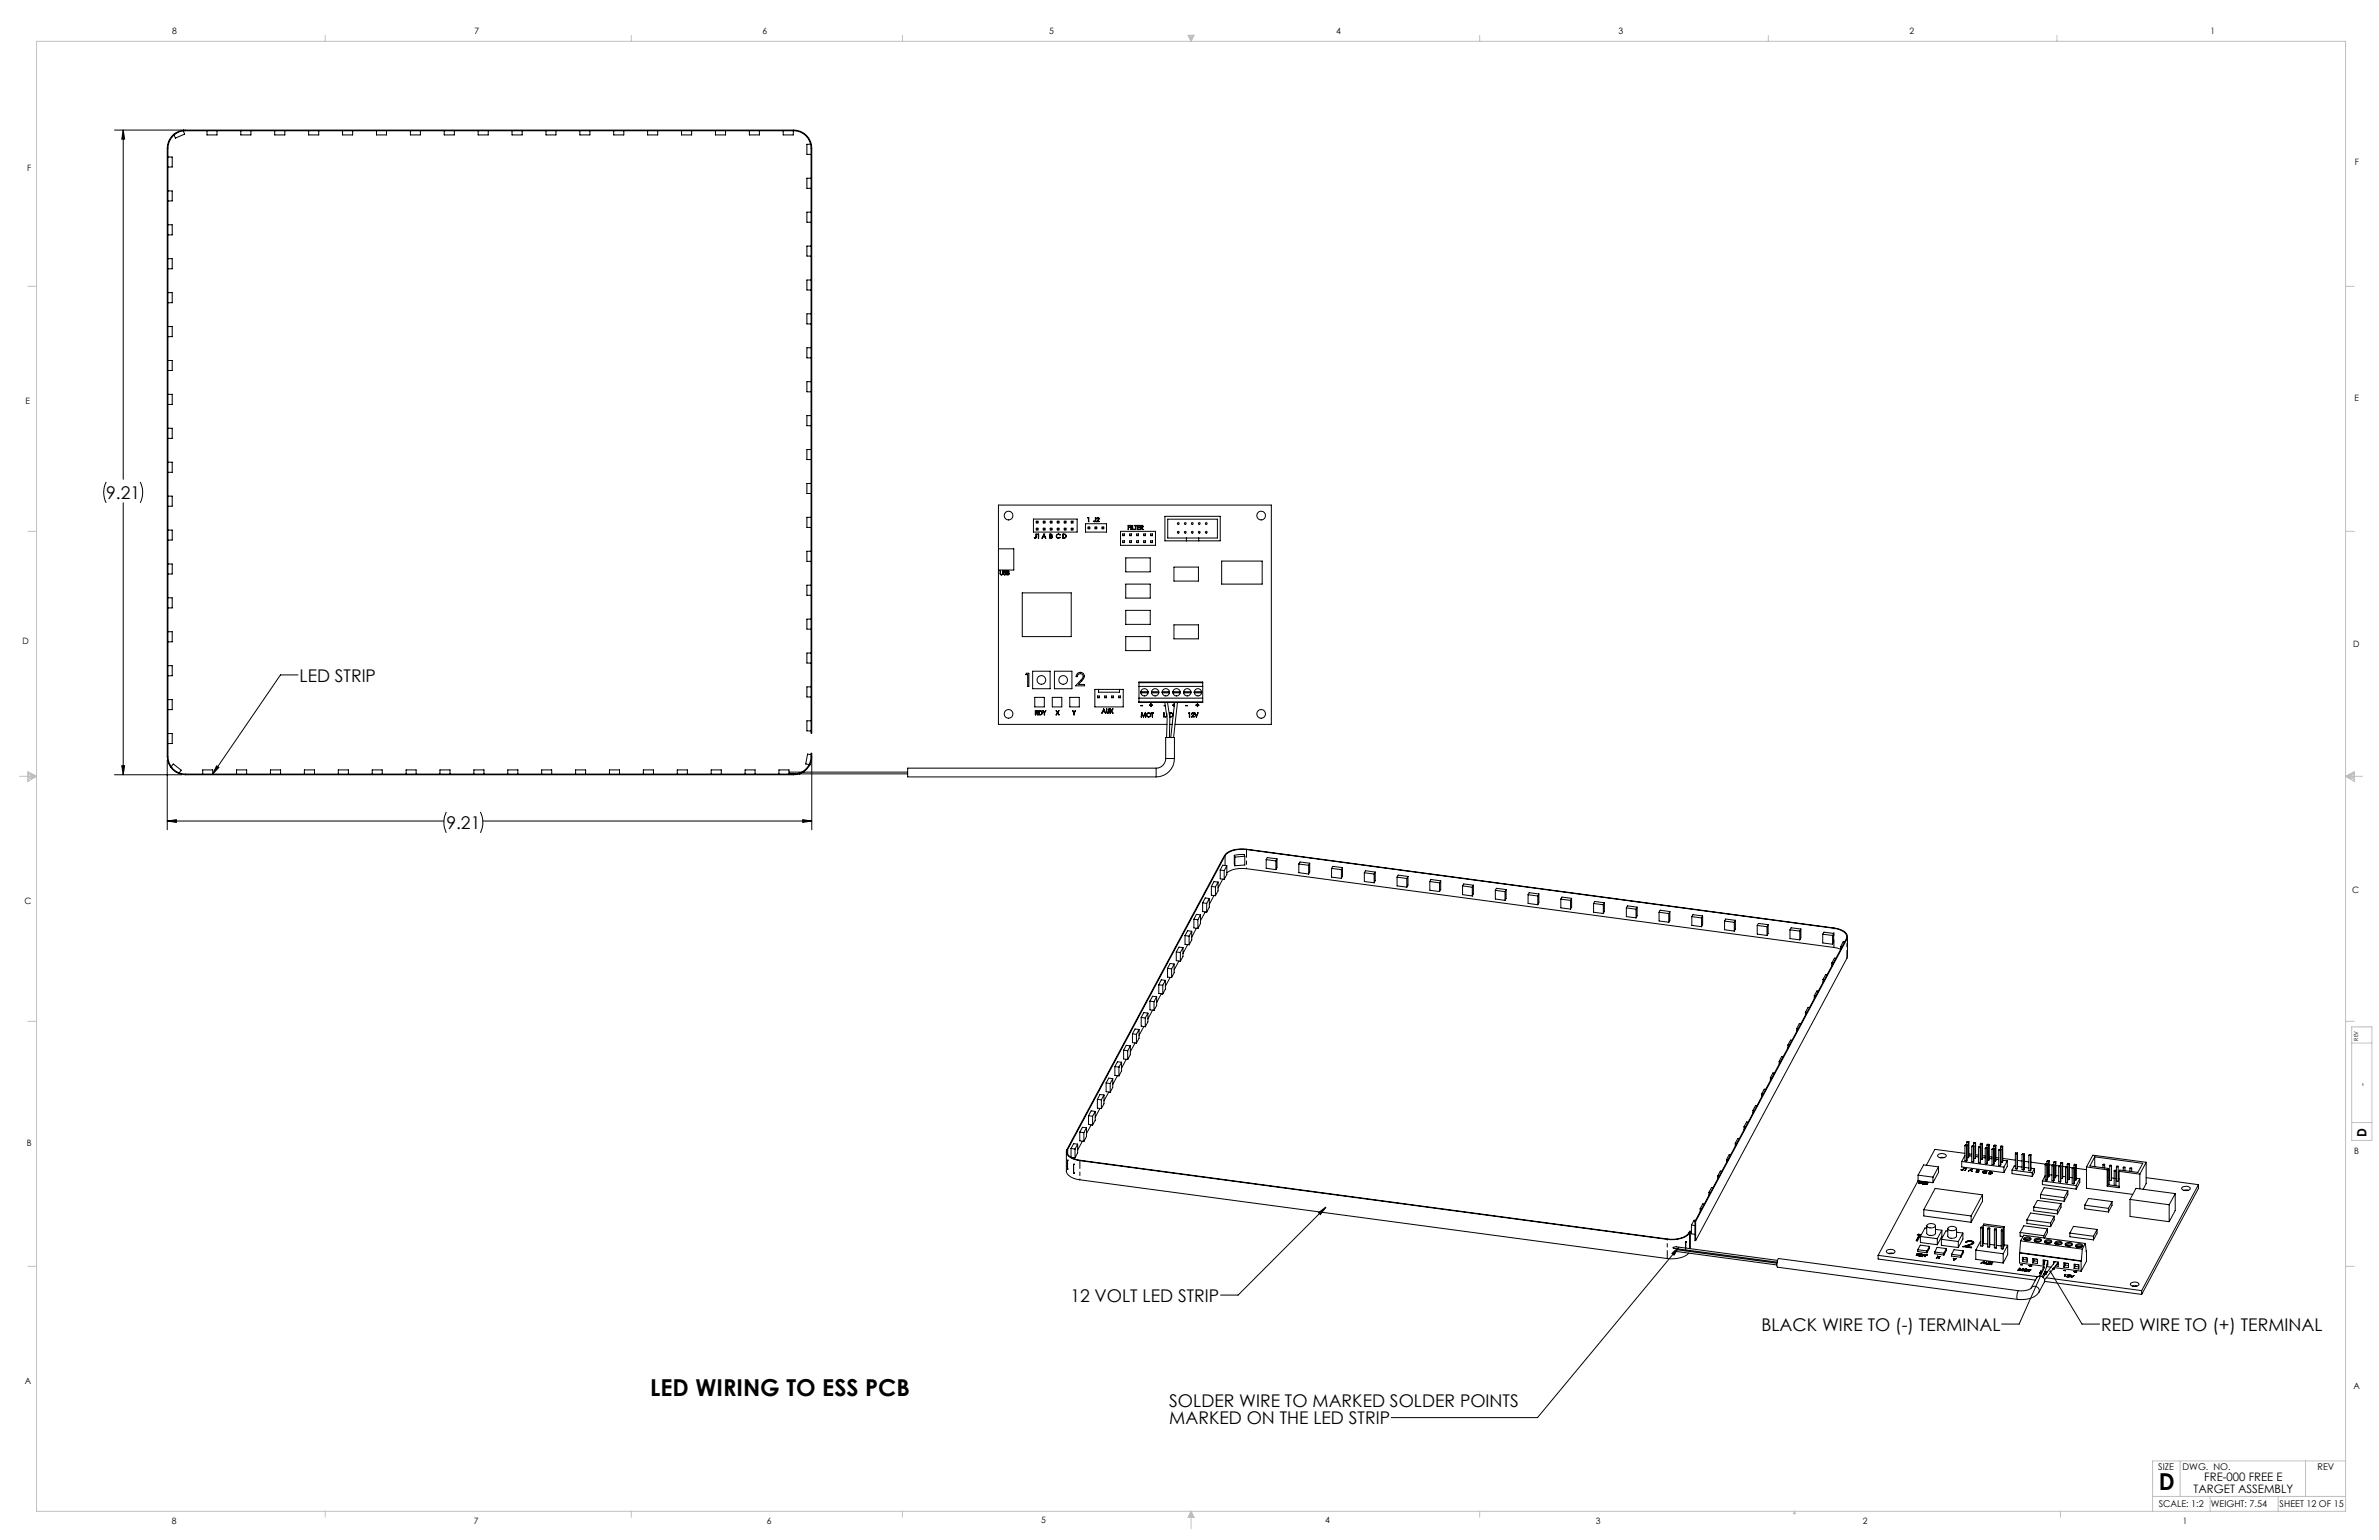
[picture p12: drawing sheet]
<svg xmlns="http://www.w3.org/2000/svg" width="864mm" height="559mm" viewBox="0 0 864 559" stroke-linecap="round" stroke-linejoin="round" font-family="sans-serif">
<defs><g id="words">
<g font-size="8.5">
<text x="236.1" y="506.5">LED WIRING TO ESS PCB</text>
<text x="783.7" y="540.7">D</text>
</g>
<g font-size="6.4">
<text x="38.6" y="181.1">9.21</text>
<text x="162" y="300.8">9.21</text>
<text x="388.5" y="472.4">12 VOLT LED STRIP</text>
<text x="639.4" y="483">BLACK WIRE TO (-) TERMINAL</text>
<text x="762.7" y="483">RED WIRE TO (+) TERMINAL</text>
<text x="424.5" y="510.7">SOLDER WIRE TO MARKED SOLDER POINTS</text>
<text x="424.5" y="516.9">MARKED ON THE LED STRIP</text>
</g>
<text font-size="6.3" x="108.8" y="247.3">LED STRIP</text>
<text font-size="4.7" x="859" y="412.4" transform="rotate(-90 859 412.4)">D</text>
<g font-size="4.2">
<text x="800.2" y="537.5">FRE-000 FREE E</text>
<text x="796.3" y="541.7">TARGET ASSEMBLY</text>
</g>
<g font-size="3.4">
<text x="858.7" y="394" transform="rotate(-90 858.7 394)">-</text>
<text x="783.5" y="533.3">SIZE</text>
<text x="792.3" y="533.3">DWG. NO.</text>
<text x="841.3" y="533.4">REV</text>
<text x="783.6" y="546.8">SCALE: 1:2</text>
<text x="802.5" y="546.9">WEIGHT: 7.54</text>
<text x="827.5" y="546.9">SHEET 12 OF 15</text>
</g>
<g font-size="3.2">
<text x="62.5" y="12.4">8</text>
<text x="172.3" y="12.3">7</text>
<text x="276.8" y="12.4">6</text>
<text x="380.9" y="12.4">5</text>
<text x="485" y="12.3">4</text>
<text x="587.5" y="12.4">3</text>
<text x="693.2" y="12.4">2</text>
<text x="802.4" y="12.4">1</text>
<text x="854.9" y="59.8">F</text>
<text x="9.9" y="62">F</text>
<text x="9.3" y="146.5">E</text>
<text x="854.7" y="145.5">E</text>
<text x="8.2" y="233.6">D</text>
<text x="854.3" y="234.9">D</text>
<text x="8.9" y="328.1">C</text>
<text x="853.9" y="324.1">C</text>
<text x="9.7" y="415.8">B</text>
<text x="854.6" y="418.6">B</text>
<text x="9" y="502">A</text>
<text x="854.3" y="503.9">A</text>
<text x="62.3" y="552.9">8</text>
<text x="172" y="552.9">7</text>
<text x="278.3" y="552.9">6</text>
<text x="377.9" y="552.8">5</text>
<text x="481" y="552.8">4</text>
<text x="579.3" y="552.8">3</text>
<text x="676.2" y="552.9">2</text>
<text x="792.4" y="552.8">1</text>
</g>
<text font-size="2" x="856" y="377.7" transform="rotate(-90 856 377.7)">REV</text>
</g></defs>
<g fill="none" stroke="#000" stroke-width=".36">
<path d="M41.6 47.2h24.4M44.7 47.2l.5 3.3h-1zM44.7 47.2v126.7M61 57h1.5v3.6h-1.5M63.1 48.8h.1M66.4 47.2h.1M66.5 47.5l.5 1.1-3.3 1.5-.5-1.1M75.1 47.4v1.6h3.7v-1.6M87.4 47.4v1.6h3.7v-1.6M99.7 47.4v1.6h3.7v-1.6M112 47.4v1.6h3.7v-1.6M124.4 47.4v1.6h3.6v-1.6"/>
<path d="M136.7 47.4v1.6h3.6v-1.6M149 47.4v1.6h3.6v-1.6M161.3 47.4v1.6h3.6v-1.6M173.6 47.4v1.6h3.6v-1.6M185.9 47.4v1.6h3.6v-1.6M198.2 47.4v1.6h3.6v-1.6M210.5 47.4v1.6h3.6v-1.6M222.8 47.4v1.6h3.6v-1.6M235.1 47.4v1.6h3.7v-1.6M247.4 47.4v1.6h3.7v-1.6M259.7 47.4v1.6h3.7v-1.6M272 47.4v1.6h3.7v-1.6"/>
<path d="M284.3 47.4v1.6h3.7v-1.6M294.3 52.4h-1.4v3.6h1.5M61 69.3h1.5v3.6h-1.5M294.4 64.7h-1.5v3.6h1.5M294.4 77h-1.5v3.6h1.5M61 81.6h1.5v3.6h-1.5M61 93.9h1.5v3.6h-1.5M294.4 89.3h-1.5v3.6h1.5M61 106.2h1.5v3.7h-1.5M61 118.5h1.5v3.7h-1.5M294.4 101.6h-1.5v3.6h1.5M294.4 113.9h-1.5v3.6h1.5"/>
<path d="M61 130.8h1.5v3.6h-1.5M294.4 126.2h-1.5v3.7h1.5M294.4 138.5h-1.5v3.7h1.5M61 143.1h1.5v3.7h-1.5M61 155.4h1.5v3.7h-1.5M294.4 150.8h-1.5v3.7h1.5M38.6 174.9a8.3 8.3 0 0 0 0 7.6M50.9 174.9a8.6 8.6 0 0 1 0 7.6M61 167.7h1.5v3.7h-1.5M294.4 163.1h-1.5v3.7h1.5M294.4 175.4h-1.5v3.7h1.5M44.7 182.5v98.6"/>
<path d="M61 180h1.5v3.7h-1.5M61 192.3h1.5v3.7h-1.5M294.4 187.7h-1.5v3.7h1.5M362.4 199.1h5.6v7.7h-5.6M375.1 188.3h15.9v4.8h-15.9zM376.1 193.8l.1 1-.4 .5-.3-.1 .5-.1zM376.2 191.7h.6v.6h-.6zM376.2 189.1h.6v.7h-.6zM376.8 193.8h.2v1.5zM378.7 191.7h.6v.6h-.6zM378.7 189.1h.6v.7h-.6zM379 193.8h.1"/>
<path d="M379 193.8l.7 1.5-.4-.5h-.7l-.4 .5zM379 194.1l.2 .6h-.5zM381.1 193.8l.8 .2-.2 .5a.42 .42 0 0 1 .3 .5 .42 .42 0 0 1-.5 .3h-.4zM381.2 194.6l.6 .1v.3l-.6 .2zM381.2 193.9l.5 .1v.3l-.5 .1zM381.2 191.7h.7v.6h-.7zM381.2 189.1h.7v.7h-.7zM383.7 193.9l.5-.2 .7 .4a.76 .76 0 0 0-1.1-.1 .76 .76 0 0 0 0 1.1 .76 .76 0 0 0 1.1-.1 .82 .82 0 0 1-1.2 .1 .82 .82 0 0 1 0-1.2zM383.8 191.7h.6v.6h-.6zM383.8 189.1h.6v.7h-.6zM385.8 193.8a.82 .82 0 0 1 1.2 .4 .82 .82 0 0 1-.7 1.1h-.5zM385.9 193.9a.68 .68 0 0 1 1 .6 .68 .68 0 0 1-1 .7z"/>
<path d="M386.3 191.7h.7v.6h-.7zM386.3 189.1h.7v.7h-.7zM388.9 191.7h.6v.6h-.6zM388.9 189.1h.6v.7h-.6zM394.1 190h7.6v3.1h-7.6zM395 187.8h.3v1.5zM395 191.2h.6v.7h-.6zM397.5 191.2h.6v.7h-.6zM397.6 187.8l.1 1.4-.5 .1-.1-.2h.5zM398.3 187.9a.5 .5 0 0 1 .7 .1 .5 .5 0 0 1-.3 .7l-.4 .5 .7 .1h-1l.6-.6a.41 .41 0 0 0 .1-.7 .41 .41 0 0 0-.6 .2zM400.1 191.2h.6v.7h-.6zM406.8 192.8h12.7v5.1h-12.7z"/>
<path d="M407.6 193.7h.6v.7h-.6zM407.6 196.3h.6v.6h-.6zM409.5 190.6h.7l-.6 .2v.5h.6l-.6 .1v.8zM410.1 193.7h.6v.7h-.6zM410.1 196.3h.6v.6h-.6zM410.5 190.6l.2 1.6zM411.1 190.6l.1 1.4 .6 .2h-.7zM411.9 190.6h.8l-.4 .2v1.4l-.1-1.4zM412.6 193.7h.7v.7h-.7zM412.6 196.3h.7v.6h-.7zM412.9 190.6h.9l-.8 .2v.5h.8l-.8 .1v.6l.8 .2h-.9zM414 190.6a.57 .57 0 0 1 .7 0 .57 .57 0 0 1 .2 .7l-.5 .2 .6 .7-.7-.7-.3 .7z"/>
<path d="M414.2 190.8h.5l.1 .4-.6 .1zM415.2 193.7h.6v.7h-.6zM415.2 196.3h.6v.6h-.6zM417.7 193.7h.7v.7h-.7zM417.7 196.3h.7v.6h-.7zM422.9 187.4h20v8.9h-20zM423.9 188.4h18v6.8h-18zM430.7 195.2v1.1M435.2 195.2v1.1M61 204.6h1.5v3.7h-1.5M61 216.9h1.5v3.7h-1.5M294.4 200h-1.5v3.7h1.5"/>
<path d="M294.4 212.3h-1.5v3.7h1.5M363 207.1l.3 1.2a.36 .36 0 0 0 .4 .1 .36 .36 0 0 0 .2-.4v-.9l.1 .9a.51 .51 0 0 1-.5 .7 .51 .51 0 0 1-.5-.7zM364.4 207.2a.33 .33 0 0 1 .4-.2 .33 .33 0 0 1 .2 .4l-.3-.2-.2 .3a.66 .66 0 0 1 .6 .5 .66 .66 0 0 1-.2 .6l-.6-.3h.7zM365.5 207.1l.6 .1v.6a.42 .42 0 0 1 .3 .5 .42 .42 0 0 1-.5 .3h-.4zM365.6 207.9a.34 .34 0 0 1 .5 0 .34 .34 0 0 1 0 .5l-.5 .1zM365.6 207.2l.4 .1v.3l-.4 .1zM371.1 215.1h17.8v15.9h-17.8zM408.7 211.9h8.8v5.1h-8.8zM408.7 202.4h8.8v5.1h-8.8zM426.2 205.8h8.8v5.1h-8.8zM443.5 203.6h14.7v8.3h-14.7zM61 229.2h1.5v3.7h-1.5"/>
<path d="M294.4 224.6h-1.5v3.7h1.5M294.4 237h-1.5v3.6h1.5M408.7 231h8.8v5.1h-8.8zM408.7 221.5h8.8v5.1h-8.8zM426.2 226.7h8.8v5.1h-8.8zM61 241.5h1.5v3.7h-1.5M61 253.9h1.5v3.6h-1.5M108.2 244.9h-6.4l-24.6 36M294.4 249.2h-1.5v3.7h1.5M372.6 244.3h.9v4.8h-.4v-4.3h-.8zM374.9 243.6h6.3v6.3h-6.3zM375.6 253h3.5v3.5h-3.5z"/>
<path d="M375.8 257.9a.55 .55 0 0 1 .8 0 .55 .55 0 0 1 0 .8h-.4l.6 .7-.7-.7-.3 .7zM376 258.1h.5l.1 .3-.6 .2zM377.1 257.9a.85 .85 0 0 1 1.3 .7 .85 .85 0 0 1-1.3 .8zM377.3 258.1a.68 .68 0 0 1 .9 .6 .68 .68 0 0 1-.9 .6zM378.6 257.9l.5 .7 .6-.7-.5 .8v.7zM382 253h3.4v3.5h-3.4zM382.8 243.6h6.3v6.3h-6.3zM383.4 257.9l.5 .6 .6-.6-.5 .7 .5 .8-.6-.6-.6 .6 .5-.8zM388.3 253h3.5v3.5h-3.5zM389.3 257.9l.6 .7 .6-.7-.5 .8v.7zM391.2 244.3a1.47 1.47 0 0 1 2 .1 1.47 1.47 0 0 1 0 2l-1.7 2h2.2v.4h-3.2l2.5-2.7a1.07 1.07 0 0 0-.6-1.6 1.07 1.07 0 0 0-1.3 1h-.5zM397.4 250.2h10.3v6.3h-10.3z"/>
<path d="M398.4 252.6h.7v.6h-.7zM398.8 250.2v1h7.6v-1M400.6 257.2l.8 1.6-.4-.5h-.7l-.4 .5zM400.6 257.2h.1M400.7 257.5l.2 .6h-.5zM401 252.6h.6v.6h-.6zM401.7 257.2l.1 1.3a.38 .38 0 0 0 .5 .1 .38 .38 0 0 0 .2-.4v-1l.1 1a.49 .49 0 0 1-.5 .6 .49 .49 0 0 1-.4-.6zM402.9 257.2l.6 .6 .5-.6-.5 .8 .6 .8-.6-.7-.6 .7 .5-.8zM403.5 252.6h.7v.6h-.7zM406.1 252.6h.7v.6h-.7zM413.5 249.1h23.1M413.5 247.5h23.1v7.4h-23.1z"/>
<path d="M413.5 253.3h23.1M413.5 254.7h23.1M413.5 247.7h23.1M414.1 251h2.7v.4h-2.7zM414.2 256l.6 .1zM414.4 258.7h.1M414.4 258.7l-.2 1.5 .3-1.1 .6 1.1M414.4 258.7l.7 1.2 .6-1.2M415.7 258.7h.1M415.7 258.7l.2 1.5-.3-1.1-.5 1.1M417.3 255.8h.4l.2-.4v.4l.4 .1h-.4l-.2 .5v-.5zM417.9 258.7h.8l-.3 .1v1.4l-.1-1.4z"/>
<path d="M418 251h2.7v.4h-2.7zM421.9 251h2.6v.4h-2.6zM422.5 258.7l.1 1.3 .6 .2h-.7zM422.8 254.9l.9 5.9-.2 6.8M423 256l-.4 .1h.4M423.6 258.8v.5M423.6 259.4v.6M423.8 254.9l.9 5.7-.2 7M424.6 258.7a.85 .85 0 0 1 1.2 .7 .85 .85 0 0 1-1.2 .8zM424.7 258.8a.67 .67 0 0 1 1 .6 .67 .67 0 0 1-1 .6zM425.8 251h2.6v.4h-2.6zM426.3 255.8v-.4l-.1 .4h-.5l.5 .1v.5"/>
<path d="M426.3 255.9v.5M426.4 254.9l-1.4 12.7M427.4 254.9l-1.4 12.7M429.6 251h2.7v.4h-2.7zM430.5 256l.6 .1zM431.6 258.7h.3v1.5zM432.7 258.7a.5 .5 0 0 1 .7 .2 .5 .5 0 0 1-.3 .7l-.3 .4 .7 .2h-1.1l.6-.7a.42 .42 0 0 0 .2-.7 .42 .42 0 0 0-.7 .3zM433.5 251h2.7v.4h-2.7zM433.6 258.7l.7 1.2 .6-1.2-.6 1.5zM434.2 255.8h.4l.2-.4v.4l.4 .1h-.4l-.2 .5v-.5zM44.2 277.8h1l-.5 3.3zM60.7 275.8v25.3"/>
<path d="M61 266.2h1.5v3.6h-1.5M62 278.4h.1M62.1 278.2l.8-1 2.9 2.3-.8 1M78.6 277.9l.9 .5-2.3 2.5zM294 277.5h.1M294.4 273.9l-1.2-.3-.7 3.6 1.2 .2M294.4 261.5h-1.5v3.7h1.5M294.7 274.5a6.6 6.6 0 0 1-6.6 6.6h-220.8a6.6 6.6 0 0 1-6.6-6.6v-220.7a6.6 6.6 0 0 1 6.6-6.6h220.8a6.6 6.6 0 0 1 6.6 6.6v212.2h-.3v-212.2a6.3 6.3 0 0 0-6.3-6.4h-220.8a6.3 6.3 0 0 0-6.3 6.4v220.7a6.3 6.3 0 0 0 6.3 6.4h220.8a6.5 6.5 0 0 0 6.3-7.6h.3v27.8M329.5 278.7h90.2a3.5 3.5 0 0 0 3.5-3.5v-7.6h3.1v7.6a6.6 6.6 0 0 1-6.6 6.7h-90.2zM415.1 260.2h.1M423.6 262.9h-61.2v-79.6h99.1v79.6h-35M424.6 262.9h.9"/>
<path d="M41.6 281.1h24.4M60.7 297.9l3.3-.5v1zM60.7 297.9h100.4M64.8 280.7h.1M73.6 280.9v-1.5h3.6v1.5M85.9 280.9v-1.5h3.6v1.5M98.2 280.9v-1.5h3.6v1.5M110.5 280.9v-1.5h3.7v1.5M122.8 280.9v-1.5h3.7v1.5M135.1 280.9v-1.5h3.6v1.5M147.4 280.9v-1.5h3.7v1.5M159.7 280.9v-1.5h3.7v1.5"/>
<path d="M162 294.6a8.6 8.6 0 0 0 0 7.6M172 280.9v-1.5h3.7v1.5M174.4 294.6a8.6 8.6 0 0 1 0 7.6M175.3 297.9h119.4M184.3 280.9v-1.5h3.7v1.5M196.6 280.9v-1.5h3.7v1.5M209 280.9v-1.5h3.6v1.5M221.2 280.9v-1.5h3.7v1.5M233.5 280.9v-1.5h3.7v1.5M245.9 280.9v-1.5h3.6v1.5M258.2 280.9v-1.5h3.6v1.5M270.5 280.9v-1.5h3.6v1.5"/>
<path d="M282.8 280.9v-1.5h3.6v1.5M286.4 280.8h2.6M286.4 280.2h4.6M290.1 280.8h.1M290.1 280.8h39.4M291.4 297.4l3.3 .5-3.3 .5zM291.5 280.2h.1M291.5 280.2h38M442.9 315.7v3.2l1.5 .2M442.9 315.7l1.5 .2M443.9 319l-1.7 3.2M444.4 315.9v3.2"/>
<path d="M445.3 316.7l.5-.3a10.4 10.4 0 0 1 6.7-1.2l213.2 28.6 2.5 .7M445.3 314.1l-1.4-.2-1 1.8M445.3 314.1v3.2l-.9 1.8M445.3 314.1l-.9 1.8M448.1 310.4l3.6-.3 .2 .6M448.1 310.4l.2 3.7M448.1 310.4l.2 .6M448.3 311v3.1M451.9 310.7l-3.6 .3M451.9 310.7v3.2l-3.6 .2M459.6 311.9l3.6 .5M459.6 311.9v3.2l3.6 .5"/>
<path d="M463.2 312.4v3.2M463.5 311.6l-3.5-.4-.4 .7M463.5 311.6v3.2l-.3 .8M463.5 311.6l-.3 .8M471.5 313.5l3.6 .5M471.5 313.5v3.2l3.6 .4M475.1 314v3.1M475.4 313.2l-3.5-.4-.4 .7M475.4 313.2v3.2l-.3 .7M475.4 313.2l-.3 .8M483.4 315.1l3.5 .5M483.4 315.1v3.2l3.5 .4"/>
<path d="M486.9 315.6v3.1M487.3 314.8l-3.5-.4-.4 .7M487.3 314.8v3.2l-.4 .7M487.3 314.8l-.4 .8M495.3 316.7l3.5 .4M495.3 316.7v3.2l3.5 .4M498.8 317.1v3.2M499.2 316.4l-3.5-.5-.4 .8M499.2 316.4v3.2l-.4 .7M499.2 316.4l-.4 .7M507.2 318.3v3.2l3.5 .4M507.2 318.3l3.5 .5"/>
<path d="M510.7 318.8v3.1M511.1 318l-3.6-.5-.3 .8M511.1 318v3.2l-.4 .7M511.1 318l-.4 .8M519 319.9l3.6 .5M519 319.9v3.1l3.6 .5M523 319.6l-3.6-.5-.4 .8M523 319.6v3.2l-.4 .7M523 319.6l-.4 .8M430.2 339.5v3.2l1.5 .1M430.2 339.5l1.5 .2M431.7 339.7v3.1"/>
<path d="M432.6 337.9l-1.5-.2-.9 1.8M432.6 337.9l-.9 1.8M432.6 337.9v3.2l-.9 1.7M433.4 333.6v3.1l1.4 .2M433.4 333.6l1.4 .1M434.3 336.8l-1.7 3.2M434.8 333.7v3.2M435.8 332l-1.5-.2-.9 1.8M435.8 332v3.1l-1 1.8M435.8 332l-1 1.7M436.6 327.6v3.2l1.4 .2M436.6 327.6l1.4 .2"/>
<path d="M437.5 330.9l-1.7 3.2M438 327.8v3.2M439 326l-1.5-.2-.9 1.8M439 326l-1 1.8M439 326v3.2l-1 1.8M439.7 321.7v3.1l1.5 .2M439.7 321.7l1.5 .1M440.7 324.9l-1.7 3.3M441.2 321.8v3.2M442.2 320.1l-1.5-.2-1 1.8M442.2 320.1v3.2l-1 1.7M442.2 320.1l-1 1.7"/>
<path d="M522.6 320.4v3.1M530.9 321.5v3.1l3.6 .5M530.9 321.5l3.6 .4M534.5 321.9v3.2M534.8 321.2l-3.5-.5-.4 .8M534.8 321.2v3.2l-.3 .7M534.8 321.2l-.3 .7M542.8 323.1v3.1l3.5 .5M542.8 323.1l3.5 .4M546.3 323.5v3.2M546.7 322.8l-3.5-.5-.4 .8M546.7 322.8v3.2l-.4 .7"/>
<path d="M546.7 322.8l-.4 .7M554.7 324.7l3.5 .4M554.7 324.7v3.1l3.5 .5M558.2 325.1v3.2M558.6 324.4l-3.5-.5-.4 .8M558.6 324.4v3.2l-.4 .7M558.6 324.4l-.4 .7M566.6 326.2l3.5 .5M566.6 326.2v3.2l3.5 .5M570.1 326.7v3.2M570.5 326l-3.5-.5-.4 .7M570.5 326v3.1l-.4 .8"/>
<path d="M570.5 326l-.4 .7M578.5 327.8v3.2l3.5 .5M578.5 327.8l3.5 .5M582 328.3v3.2M582.4 327.6l-3.5-.5-.4 .7M582.4 327.6v3.1l-.4 .8M582.4 327.6l-.4 .7M590.4 329.4v3.2l3.5 .5M590.4 329.4l3.5 .5M593.9 329.9v3.2M594.3 329.2l-3.5-.5-.4 .7M594.3 329.2v3.1l-.4 .8"/>
<path d="M594.3 329.2l-.4 .7M602.3 331l3.5 .5M602.3 331v3.2l3.5 .4M605.8 331.5v3.1M606.2 330.8l-3.5-.5-.4 .7M606.2 330.8v3.1l-.4 .7M606.2 330.8l-.4 .7M614.2 332.6l3.5 .5M614.2 332.6v3.2l3.5 .5M617.7 333.1v3.2M618.1 332.4l-3.6-.5-.3 .7M618.1 332.4v3.1l-.4 .8"/>
<path d="M618.1 332.4l-.4 .7M626 334.2l3.6 .5M626 334.2v3.2l3.6 .5M629.6 334.7v3.2M630 333.9v3.2l-.4 .8M630 333.9l-3.6-.4-.4 .7M630 333.9l-.4 .8M637.9 335.8l3.6 .5M637.9 335.8v3.1l3.6 .5M641.5 336.3v3.1M641.8 335.5l-3.5-.4-.4 .7M641.8 335.5v3.2l-.3 .7"/>
<path d="M641.8 335.5l-.3 .8M649.8 337.4l3.5 .5M649.8 337.4v3.2l3.5 .4M653.3 337.9v3.1M653.7 337.1l-3.5-.4-.4 .7M653.7 337.1v3.2l-.4 .7M653.7 337.1l-.4 .8M661.7 339v3.2l3.5 .4M661.7 339l3.5 .4M665.2 339.4v3.2M665.6 338.7l-.4 .7M665.6 338.7l-3.5-.5-.4 .8"/>
<path d="M665.6 338.7v3.2l-.4 .7M670.7 339.9v7.2l-.2 .6-55 102.5M420.7 357.3v3.2l1.4 .2M420.7 357.3l1.4 .2M422.1 357.5v3.2M423.1 355.7l-1.5-.2-.9 1.8M423.1 355.7l-1 1.8M423.1 355.7v3.2l-1 1.8M423.8 351.4v3.1l1.5 .2M423.8 351.4l1.5 .2M424.8 354.6l-1.7 3.3M425.3 351.6v3.1"/>
<path d="M426.2 349.8v3.2l-.9 1.7M426.2 349.8l-1.4-.2-1 1.8M426.2 349.8l-.9 1.8M427 345.4v3.2l1.5 .2M427 345.4l1.5 .2M428 348.7l-1.8 3.2M428.5 345.6v3.2M429.4 343.9l-1.4-.2-1 1.7M429.4 343.9l-.9 1.7M429.4 343.9v3.1l-.9 1.8M431.1 342.8l-1.7 3.2M660 359.6h-.4l-1 1.7"/>
<path d="M661.8 355.4v1M661.8 355.4l.5 .1M663.3 353.7l-.6-.1-.9 1.8M665 349.5v1M665 349.5h.5M666.4 347.7h-.5l-.9 1.8M668.2 343.5l.5 .1M668.2 343.5v1.1M669.6 341.8l-.5-.1-.9 1.8M410.3 379.5l-1.5-.2-.9 1.8M410.3 379.5v3.2l-.9 1.8M410.3 379.5l-.9 1.8"/>
<path d="M411.1 375.1v3.2l1.4 .2M411.1 375.1l1.4 .2M412 378.4l-1.7 3.2M412.5 375.3v3.2M413.5 373.6v3.1l-1 1.8M413.5 373.6l-1.5-.2-.9 1.7M413.5 373.6l-1 1.7M414.3 369.2v3.2l1.4 .2M414.3 369.2l1.4 .2M415.2 372.5l-1.7 3.2M415.7 369.4v3.2M416.7 367.6v3.2l-1 1.8"/>
<path d="M416.7 367.6l-1.5-.2-.9 1.8M416.7 367.6l-1 1.8M417.4 363.3v3.1l1.5 .2M417.4 363.3l1.5 .2M418.4 366.5l-1.7 3.2M418.9 363.5v3.1M419.9 361.7l-1.5-.2-1 1.8M419.9 361.7v3.1l-1 1.8M419.9 361.7l-1 1.8M421.6 360.6l-1.7 3.2M649 379.2h.6M649 379.2v1"/>
<path d="M650.5 377.5l-.5-.1-1 1.8M652.2 373.2v1.1M652.2 373.2l.5 .1M653.7 371.5l-.5-.1-1 1.8M655.4 367.3v1M655.4 367.3h.5M656.9 365.6l-.6-.1-.9 1.8M658.6 361.3l.5 .1M658.6 361.3v1.1M398.4 398.9v3.2l1.4 .2M398.4 398.9l1.4 .2M399.8 399.1v3.2"/>
<path d="M400.8 397.3l-1.5-.1-.9 1.7M400.8 397.3v3.2l-1 1.8M400.8 397.3l-1 1.8M401.5 393v3.1l1.5 .2M401.5 393l1.5 .2M402.5 396.3l-1.7 3.2M403 393.2v3.1M403.9 391.4l-1.4-.2-1 1.8M403.9 391.4l-.9 1.8M403.9 391.4v3.2l-.9 1.7M404.7 387v3.2l1.5 .2M404.7 387l1.5 .2"/>
<path d="M405.7 390.3l-1.8 3.2M406.2 387.2v3.2M407.1 385.4l-1.4-.1-1 1.7M407.1 385.4v3.2l-.9 1.8M407.1 385.4l-.9 1.8M407.9 381.1v3.1l1.5 .3M407.9 381.1l1.5 .2M408.8 384.4l-1.7 3.2M409.4 381.3v3.2M639.5 397l.5 .1M639.5 397v1M641 395.3l-.6-.1-.9 1.8"/>
<path d="M642.7 391.1v1M642.7 391.1h.5M644.1 389.4l-.5-.1-.9 1.8M645.9 385.1l.5 .1M645.9 385.1v1.1M647.3 383.4l-.5-.1-.9 1.8M387.1 418v6.9a4 4 0 0 0 3.7 3l214.4 28.8a9.3 9.3 0 0 0 7.9-2M388.8 416.7v3.2l1.4 .2M388.8 416.7l1.4 .2M390.2 416.9v3.2M391.2 415.2l-1.5-.2-.9 1.7M391.2 415.2l-1 1.7"/>
<path d="M391.2 415.2v3.1l-1 1.8M392 410.8v3.1l1.5 .3M392 410.8l1.5 .2M392.9 414.1l-1.7 3.2M393.5 411v3.2M394.4 409.2l-1.5-.2-.9 1.8M394.4 409.2l-.9 1.8M394.4 409.2v3.2l-.9 1.8M395.1 404.8v3.2l1.5 .2M395.1 404.8l1.5 .3M396.1 408.2l-1.7 3.1M396.6 405.1v3.1"/>
<path d="M397.6 403.3v3.2l-1 1.7M397.6 403.3l-1.5-.2-1 1.7M397.6 403.3l-1 1.8M399.3 402.2l-1.7 3.2M628.2 419.1l-.5-.1-1 1.8M629.9 414.8v1.1M629.9 414.8l.5 .1M631.4 413.1h-.5l-1 1.7M633.1 408.9h.5M633.1 408.9v1M634.6 407.2l-.6-.1-.9 1.8M636.3 402.9l.5 .1"/>
<path d="M636.3 402.9v1.1M637.8 401.2h-.5l-1 1.7M703.4 419.2a2.16 2.16 0 0 1 3.1 .1 1.95 1.95 0 0 1-3.1 .2zM713.3 418.5l-10.9-1.4-3.1 5.7M713.3 415.7v5.5l.6 .1M713.3 419.2l-1.2 2.3M713.3 415.7l.6 .1M713.9 415.8v5.5M714 414.5v1M714 414.5l.6 .1M714.1 415.5l-.2 5.8M714.1 415.5l-.6-.1-.2 .3"/>
<path d="M714.1 415.5l-.2 .3M714.6 414.6v5.5M714.7 418.7l1.1 .2M714.7 414.3l-.1 5.8M714.7 419.3l1.1 .2M714.7 414.3l-.1 .3M714.7 414.3l-.6-.1-.1 .3M715.8 416v5.5l.6 .1M715.8 416l.6 .1M716.4 416.1v5.5M716.4 414.8v1M716.4 414.8l.6 .1"/>
<path d="M716.5 415.8l-.1 5.8M716.5 415.8l-.1 .3M716.5 415.8l-.6-.1-.1 .3M717 414.9v5.5M717.2 419l1 .2M717.2 414.6l-.2 5.8M717.2 419.7l1 .1M717.2 414.6l-.6-.1-.2 .3M717.2 414.6l-.2 .3M718.2 416.3v5.6l.6 .1M718.2 416.3l.6 .2M718.8 416.5v5.5"/>
<path d="M718.9 415.1v1M718.9 415.1l.6 .1M719 416.1h-.6l-.2 .2M719 416.1l-.2 .4M719 416.1l-.2 5.9M719.5 415.2v5.5M719.6 414.9l-.1 5.8M719.6 419.3l1.1 .2M719.6 414.9l-.6-.1-.1 .3M719.6 414.9l-.1 .3M720.7 416.7l.6 .1M720.7 416.7v5.5l.6 .1"/>
<path d="M721.3 416.8v5.5M721.3 415.5l.6 .1M721.3 415.5v1M721.4 416.5l-.1 .3M721.4 416.5l-.1 5.8M721.4 416.5l-.6-.1-.1 .3M721.9 415.6v5.5M722.1 419.7l1 .1M722.1 415.3l-.2 5.8M722.1 415.3l-.6-.1-.2 .3M722.1 415.3l-.2 .3M723.1 417v5.5l.6 .1"/>
<path d="M723.1 417l.6 .1M723.7 417.1v5.5M723.8 415.8v1M723.8 415.8l.6 .1M723.9 416.8l-.2 5.8M723.9 416.8l-.2 .3M723.9 416.8l-.6-.1-.2 .3M724.4 415.9v5.5M724.5 415.6l-.1 5.8M724.5 415.6l-.1 .3M724.5 415.6l-.6-.1-.1 .3M725.6 417.3l.6 .1"/>
<path d="M725.6 417.3v5.5l.6 .1M726.2 417.4v5.5M726.2 416.1v1M726.2 416.1l.6 .1M726.3 417.1h-.6l-.1 .2M726.3 417.1l-.1 .3M726.3 417.1l-.1 5.8M726.8 416.2v5.5M727 415.9l-.2 .3M727 415.9l-.2 5.8M727 415.9l-.6-.1-.2 .3M731.6 418.6l.6 .1"/>
<path d="M731.6 418.6v5.5l.6 .1M732.2 418.7v5.5M732.4 418.4l-.2 .3M732.4 418.4l-.2 5.8M732.4 418.4l-.7-.1-.1 .3M734 418.9l.7 .1M734 418.9v5.5l.7 .1M734.7 419v5.5M734.8 418.7l-.1 .3M734.8 418.7l-.1 5.8M734.8 418.7l-.6-.1-.2 .3M736.5 419.3v5.5l.6 .1"/>
<path d="M736.5 419.3h.6M737.1 419.3v5.6M737.3 419l-.2 .3M737.3 419l-.2 5.9M737.3 419h-.7l-.1 .3M760.4 419.8l17.4 2.3-1.7 3.3-6.6-.8-.2 .4M760.4 419.8l-1.8 3.3 6.6 .9M760.4 419.8v3.5M387.5 421h.1M387.5 424.2h.1M387.5 421v3.2M389.7 422.5h.1"/>
<path d="M389.7 425.7h.1M389.7 422.5v3.2M389.7 420.1l-.1 .3M481.3 438l-31.9 31.9h-6.3M617.2 438.6h.5M617.2 438.6v1M618.7 436.9l-.6-.1-.9 1.8M620.4 432.6v1.1M620.4 432.6l.5 .1M621.8 431l-.5-.1-.9 1.7M623.6 426.7v1M623.6 426.7l.5 .1"/>
<path d="M625 425l-.5-.1-.9 1.8M626.7 420.8h.6M626.7 420.8v1M696.3 426.4v2M696.3 426.4l5.4 .7M696.3 428.4l5.4 .8M696.3 428.4l-14.5 27.1M696.7 429.2v.2M696.8 428.6l-.3 .7 .4 .2M696.8 428.6l-.1 .7 .2 .1M696.8 428.7l-.3 .6M696.8 428.7l.1 .1"/>
<path d="M696.8 428.6v.1M696.9 429.4h.1M697.3 429.3l-.4 .1M697.3 429.3h.1M697.4 429.2l-.1 .1M697.6 428.7l-.2 .6-.5 .2M697.6 428.7l-.2 .6M697.6 428.7l.1 .2M697.7 429.5h.1M697.8 429.4l.3 .1M697.8 429.5l.1 .1M697.8 429.4v.1"/>
<path d="M698 428.9v.2M698 429.1l.4 .3M698 428.9v.1M698.1 429l-.1 .1M698.1 429.5v.1M698.1 429l.1 .1M698.1 429l.1 .2M698.2 429.1l.3 .4-.6 .1-.1-.2M698.2 429.2l.4 .3M698.2 429.1v.1M698.4 438.9v2.3l17.1 2.3M698.4 438.9l17.1 2.3"/>
<path d="M698.4 428.9l-.3 .1M698.4 428.8l.4 .2-.4-.1M698.4 428.8l-.4 .1M698.4 429.4l-.3 .1M698.4 429.5h.1M698.4 428.8v.1M698.4 429.4v.1M698.6 429h.1M698.9 429.6v.1M699.1 429.4h.3M699.1 429.4l-.2 .2M699.1 429.3v.1"/>
<path d="M699.1 428.9l-.4 .8 1-.1M699.1 428.9l.7 .3M699.1 429l.1 .1M699.1 429l-.3 .7M699.1 428.9v.1M699.2 429l.5 .3h-.6M699.2 429l-.1 .3M699.4 429.4l.1 .2h-.6M699.5 429.4h.1M699.6 429.4l.1 .2M699.6 429.5l.1 .1M699.6 429.4v.1"/>
<path d="M699.6 429.5v.2M699.8 429.2l-.2 .2M699.8 429.3h-.1M701.7 427.1v2.1M703.7 423.4l-5.4-.7-2 3.7M703.7 423.4l-2 3.7M703.7 423.4v2l-2 3.8M704.1 420.1h1.7M712 424.4l.2 .1M712 424.4l.2 .2M712 424.4v.2M712.1 421.5v1.9l15.3 2.1"/>
<path d="M712.1 421.5l15.3 2M712.2 424.5h.1M712.2 424.5v.1M712.3 424.5v.1M712.5 424.4l-.2 .1M712.8 423.9l-.3 .7h-.3M712.8 423.9l-.3 .7M712.8 424h.1M712.8 423.9v.1M713.5 424l.1 .1M713.5 424h.3l-.6 .7 .4-.6M713.5 424v.1"/>
<path d="M713.6 424.1l-.3 .6M713.6 424.1h.1M714.1 420l.5 .1M715 424.7l.7 .1M715.1 424.7h-.1M715.1 424.7h.5M715.1 424.7h.1M715.5 424.4l-.4 .3M715.5 424.4l.1 .3M715.6 424.3h.1M715.6 424.4h.1M715.6 424.3l-1.1 .6 .5-.2"/>
<path d="M715.6 424.3l.3 .8-.2-.3M715.6 424.3v.1M715.6 424.4h-.1M715.6 424.7v.1M716.5 420.3l.5 .1M717.5 425.2v.1M717.7 424.9v.1M717.7 424.5l-.4 .8h.7l.3-.1-.2-.2M717.7 424.5l.3 .1M717.7 424.7h.1M717.7 424.7l-.3 .6M717.7 424.5v.2"/>
<path d="M717.8 424.6l-.1 .3M717.8 424.6l.2 .1M718 424.6l.4 .2M718 425h-.4l-.1 .2M718 425l.1 .2h-.6M718 424.7l.2 .1M718.1 425.1l.2 .1M718.1 425h-.1M718.1 425v.3M718.2 424.7l.2 .2M718.2 424.8l-.5 .1M718.2 424.8v.1"/>
<path d="M718.4 424.8l-.3 .2M719 420.7h.5M719.6 420l1.1 .2M719.7 433.6v2.3l-4.2 7.6M719.7 433.6l-4.2 7.6M719.7 433.6l-17.2-2.4-4.1 7.7M719.7 425.2l.1 .4 .5 .1M719.8 425.2l.5 .4M719.8 425.3l.2 .3M720.3 425.6v.1M720.7 424.9l-1 .3M720.7 424.9l.6 .3-.9-.2-.6 .2"/>
<path d="M720.9 425.6l-.6 .1M720.9 425.6h-.6M720.9 425.6v.1M721 425.1l.2 .1M721.4 421l.5 .1M722 425.8l.6 .1M722 425.8v.1M722.1 420.3l1 .2M722.2 425.2l.8 .1M722.2 425.2l-.4 .7M722.2 425.3l-.3 .6M722.2 425.3h.1"/>
<path d="M722.2 425.2v.1M722.3 425.2l.8 .4-.5 .3M722.3 425.2l-.3 .6M722.6 425.9v.1M723 425.3l.3 .2-.2 .3-1.3 .1M723 425.3l.2 .3M723.1 425.8l-.1 .1M723.1 425.6v.2M723.1 425.7v.1M723.9 421.3l.5 .1M724.5 420l1.1 .2M724.5 420.7l1.1 .1"/>
<path d="M726.3 421.6l.5 .1M727 420.3l4.6 .7M727 421l1.7 .2M727.4 423.5v2M728.7 421.2v2l-1.3 2.3M728.7 421.2l-1.3 2.3M730.4 424.6v1.3l7.3 1M730.4 424.6l7.3 1M731.6 423.2l-.4-.1-.8 1.5M732.4 421.1l1.6 .2M732.4 423.3l1.6 .2M734.8 421.4l1.7 .2"/>
<path d="M734.8 423.6l1.7 .2M737.3 421.7l5.3 .7M737.3 423.9l1.2 .2M737.7 425.6v1.3M738.3 438v1.3l8.6 1.2M738.3 438l8.6 1.2M738.5 424.1v1.3l-.8 1.5M738.5 424.1l-.8 1.5M740.7 433.4l8.6 1.2M740.7 433.4v1.3l8.6 1.2M741.4 428.5v1.3l12.3 1.7M741.4 428.5l12.3 1.7"/>
<path d="M742.4 426.6l-1 1.9M742.4 422.7v5.5h.7M742.4 422.7h.7M743.1 421.5v.9M743.1 422.7v5.5M743.1 421.5h.6M743.2 427h.5M743.2 422.4l-.6-.1-.2 .4M743.2 422.4l-.1 .3M743.2 422.4l-.1 5.8M743.7 421.5v5.5M743.9 422.6l1.1 .2"/>
<path d="M743.9 426.2l1 .2M743.9 421.2l-.2 .3M743.9 421.2l-.2 5.8M743.9 421.2l-.7-.1-.1 .4M744.9 423v5.5l.6 .1M744.9 423l.6 .1M745.5 423.1v5.5M745.5 421.8v.9M745.5 421.8l.6 .1M745.7 422.8l-.2 5.8M745.7 427.3l.4 .1M745.7 422.8l-.2 .3"/>
<path d="M745.7 422.8l-.7-.1-.1 .3M746.1 421.9v5.5M746.3 421.6l-.2 5.8M746.3 422.9l1.2 .2M746.3 426.5l1 .2M746.3 421.6l-.2 .3M746.3 421.6l-.6-.1-.2 .3M746.9 439.2v1.3M747.3 423.3v5.5l.7 .1M747.3 423.3l.7 .1M748 423.4v5.5M748 422.1v1"/>
<path d="M748 422.1l.6 .1M748.1 427.6l.5 .1M748.1 423.1l-.1 .3M748.1 423.1l-.1 5.8M748.1 423.1l-.6-.1-.2 .3M748.2 436.7v1.3l-1.3 2.5M748.2 436.7l-1.3 2.5M748.2 436.7l-8.6-1.1-1.3 2.4M748.6 422.2v5.5M748.8 423.3l1.1 .1M748.8 426.9l1 .1M748.8 421.9l-.2 .3"/>
<path d="M748.8 421.9l-.2 5.8M748.8 421.9l-.7-.1-.1 .3M749.3 434.6v1.3M749.8 423.7v5.4l.6 .1M749.8 423.7h.6M750.4 423.7v5.5M750.4 422.5v.9M750.4 422.5h.7M750.6 423.4l-.6-.1-.2 .4M750.6 428h.5M750.6 423.4l-.2 .3M750.6 423.4l-.2 5.8"/>
<path d="M750.6 432.1l-8.6-1.1-1.3 2.4M750.6 432.1v1.4l-1.3 2.4M750.6 432.1l-1.3 2.5M751.1 422.5v5.5M751.2 422.2l-.1 5.8M751.2 423.6l1.2 .2M751.2 427.2l1 .2M751.2 422.2l-.1 .3M751.2 422.2l-.6-.1-.2 .4M752.2 424v5.5h.7M752.2 424h.7M752.9 424v5.5"/>
<path d="M752.9 422.8v.9M752.9 422.8h.6M753 423.8l-.1 5.7M753 428.3h.5M753 423.8l-.1 .2M753 423.8l-.6-.1-.2 .3M753.5 422.8v5.5M753.7 423.9l3.7 .5M753.7 422.5l-.2 5.8M753.7 430.2v1.3M753.7 427.5l1.3 .2M753.7 422.5l-.2 .3"/>
<path d="M753.7 422.5h-.7l-.1 .3M755 427.7v1.3l-1.3 2.5M755 427.7l-1.3 2.5M756.8 437.3v1.3l8.6 1.2M756.8 437.3l8.6 1.2M757.4 423.4v7.8l16.8 2.2M757.4 423.4l7.5 1.1M763.4 422.6v1.1M763.4 422.5l.6 .1zM764 422.6v1.2M764.9 424.5v5.9M765.2 424.3l.4 .1-.4 .2"/>
<path d="M765.2 424l-.3 .5M765.2 429.9l-.3 .5M765.2 424v5.9M765.2 429.9l4.1 .6M765.4 438.5v1.3M765.6 424.4v5.4l-.4 .1M765.6 427.3h.2M765.8 422.9v5.3l.3 .1 .4-.1v-5.3M765.8 422.9h.7zM766.5 427.4l1 .1M766.7 436v1.3l-1.3 2.5M766.7 436l-1.3 2.5"/>
<path d="M766.7 436l-8.6-1.1-1.3 2.4M767.5 424.8v5.3l.2 .1 .4-.1v-5.3M767.5 424.7l.6 .1zM768.1 427.6l.2 .1M768.3 423.2v5.3l.2 .2 .4-.1v-5.4M768.9 427.7l.4 .1M769.3 425l7.5 1M769.3 425v6l-4.4-.6M770.7 423.5l.7 .1zM770.7 423.6v1.1M771.4 423.6v1.2M773.2 423.9v1.1"/>
<path d="M773.2 435.2v6.2l14.2 1.9M773.2 435.2l14.2 2M773.3 423.8l.5 .1-.4 .1zM773.8 423.9v1.2M776.8 426v5.4M779.1 427.3l19 2.6M779.1 421.7l-19.4-2.5-2.3 4.2M779.1 421.7l-2.3 4.3M779.1 421.7v7.8l-1.1 2.1M787.4 437.2v6.1M789.6 433.1v6.1l-2.2 4.1M789.6 433.1l-14.2-1.9-2.2 4"/>
<path d="M789.6 433.1l-2.2 4.1M792.3 430.7l1-.2a1.31 1.31 0 0 1 1.8 .9 2.25 2.25 0 0 1-3.1-.1zM792.7 431.9h1.6M798.1 429.9l-20.6 38.4M798.1 429.9v1.3l-20.6 38.5M478.6 440l2.7-2-2 2.7zM606.9 454.8l2.5-2.2-1.7 2.8zM607.7 454l37.3 5M608.5 453.5l36.6 4.9M609.4 452.6l-51.3 61.8h-53.1M611.9 450.6h.1M611.9 453.8h.1"/>
<path d="M611.9 450.6v2.3M611.9 453.5v.3M613.6 446.8v6.3M613.6 453.7l-.2 .4M614 444.5v3.2l1.3 .2M614 444.5l1.3 .2M615.3 443.2l54.9-102.5a2.59 2.59 0 0 0-2.3-3.3l-2.2-.6-213.2-28.5a8.1 8.1 0 0 0-7.8 2.2l-57.1 106.6a2.58 2.58 0 0 0 2.2 3.4l2.2 .5 213.3 28.6a8.3 8.3 0 0 0 7.8-2.2l.3-.6h.2M615.3 443.2h.2M615.3 443.2v6.9l.2 .1M615.5 442.8h-.5l-1 1.7M615.5 443.2l55-102.5a2.7 2.7 0 0 0-2.4-3.4l-2.3-.6-213.3-28.5a8.5 8.5 0 0 0-8 2.3l-57.2 106.6a2.72 2.72 0 0 0 2.4 3.5l2.3 .5 213.2 28.6a8.7 8.7 0 0 0 8.1-2.3l.3-.6M615.5 443.2v7"/>
<path d="M645.3 457.3l-37-4.9-1 .3 37.8 5.3M645.6 456.7l87.2 11.6h2l2.3-.7 2.2-3.9a1.62 1.62 0 0 1 2.1-.5 1.62 1.62 0 0 1 .7 2l-1.9 3.7a7.8 7.8 0 0 1-7.9 2.6l-87.1-11.7a3.9 3.9 0 0 1 .4-3.1zM681.8 455.5v1.3l57.1 7.7M681.8 455.5l57.9 7.8M684.8 453.9a2.29 2.29 0 0 1 3.1 .1 1.99 1.99 0 0 1-3.2 .2zM685.5 454.8h1.6M696 455.2v.1M696 454.8l.7 .3M696 454.8l-.4 .8M696 454.9v.3M696 454.9l-.4 .7M696 454.8v.1"/>
<path d="M696 455.3l-.4 .3M696 455.3l.6 .4-.4-.4M696.1 455.3h.1M696.2 453.5v.6l3.3 .5M696.2 453.5l3.3 .4M696.2 455.3l.3 .4M696.3 454.9h.3M696.4 447.9l.9 .1-1.3 2.3-.4-.1M696.4 447.9l-.4 .2h.7M696.4 448l.8 .1M696.4 448l-.2 .1M696.4 447.9v.1"/>
<path d="M696.6 454.9l.2 .3-.6 .1M696.6 454.9l.2 .3M696.7 455.2h.1M696.7 455.1l-.7 .1M696.7 448.1l-1.1 2.1M696.7 455.1v.1M696.7 455.2v.1M697 455.7h.6M697 455.7v.1M697.1 448.7v2.1l6.2 .9M697.1 448.7l6.2 .8M697.2 455l-.4 .7h1.3l.2-.4-.3-.2"/>
<path d="M697.2 455l.8 .1M697.2 455.1l.8 .1 .1 .3M697.2 455.1l-.3 .7M697.2 455v.1M697.3 455.1l-.3 .6M697.6 455.7v.1M698 455.1l.3 .3M698.1 455.5l-.5 .2M698.1 455.5v.1M698.1 455.6l-.1 .1M698.1 455.4v.2M698.8 455.2l.2 .5"/>
<path d="M698.8 455.2l.1 .4M698.8 455.2l-.1 .1M698.9 455.6l-.2 .4 .3-.4M698.9 455.6l-.1 .4M699 455.7h.1M699.4 444.8v2.7a2.01 2.01 0 0 0 3.2 0v-2.7M699.4 445.7l-.6-.1-1.7 3.1M699.5 444.6a2.16 2.16 0 0 1 3.1 .1 1.96 1.96 0 0 1-3.1 .2zM699.5 453.9v.7M699.6 455.3l-.6 .3M699.6 455.3l-.6 .4M699.6 455.3v.1"/>
<path d="M700.4 452.3v.6l-.9 1.7M700.4 452.3l-3.3-.5-.9 1.7M700.4 452.3l-.9 1.6M702.3 454.3v.6l3.4 .5M702.3 454.3l3.4 .4M702.6 446.1l2.3 .3M703.3 449.5v2.2M703.3 455.9h.1M703.4 455.8l.3 .4M703.4 455.8l.1 .4M703.4 455.9l.3 .3M703.4 455.8v.1"/>
<path d="M703.5 456.2l-.6 .3 .7-.2 .4 .4-.3-.5M703.5 456.2v.1M703.7 456.2v.2M704.2 455.9l-.5 .3M704.2 455.9v.1M704.7 449.7v2.2l6.2 .8M704.7 449.7l6.2 .8M704.9 446.4v2.2l-1.6 3.1M704.9 446.4l-1.6 3.1M705.7 454.7v.7M706.5 453.1v.6l-.8 1.7M706.5 453.1l-3.3-.5-.9 1.7"/>
<path d="M706.5 453.1l-.8 1.6M707.1 445.8v2.8a2 2 0 0 0 3.1 0v-2.8M707.1 446.7l-.7-.1-1.7 3.1M707.1 445.6a2.16 2.16 0 0 1 3.1 .1 1.95 1.95 0 0 1-3.1 .2zM708.4 455.1v.7l3.4 .4M708.4 455.1l3.4 .5M709.1 456.7h.1M709.2 456.6l.2 .4M709.2 456.6l.1 .4M709.2 456.7l.2 .4M709.2 456.6v.1M709.3 457v.4"/>
<path d="M709.3 457l-.1 .4M709.4 457.1h.1M709.4 457v.1M709.4 457l-.1 .4M710 456.7l-.6 .3M710 456.7v.1M710.2 447.1l2.3 .3M710.9 450.5v2.2M711.8 455.6v.6M712.5 447.4v2.2l-1.6 3.1M712.5 447.4l-1.6 3.1M712.7 453.9v.7l-.9 1.6"/>
<path d="M712.7 453.9l-.9 1.7M712.7 453.9l-3.4-.4-.9 1.6M713.6 452.3l2.1 .3M715.4 450.2l-1.1 .1-.8 .5h.4a1.27 1.27 0 0 1 2.1 .3M715.4 450.2l1.1 .6a1.38 1.38 0 0 1-1.5 1l-1.4 .5M715.4 450.3l-1.1 .1-.8 .5M715.4 450.3l1 .4 .1 .4M715.4 450.2v.1M715.5 441.2v2.3M716 451.1l-3.5 1.3 3.1 .4 .1-.3-2.1-.2M716 451.2a5.4 5.4 0 0 1-3.3 1.2M716 451.1v.1"/>
<path d="M716 451v.2M717.2 453.6l10 1.3M717.2 453.6v3.4l10 1.3M719 450.6l-1.8 3M719 445.5v6.6l.7 .1M719 445.5l.7 .1M719.6 458.2l.6 .1M719.7 445.6v6.6M719.7 458.1v.1M719.7 458.1l-.1 .1M719.7 458.1l.5 .1M719.8 445.3l-.1 6.9"/>
<path d="M719.8 450.7h.1M719.8 445.3l-.1 .3M719.8 445.3l-.6-.1-.2 .3M719.9 444.6v6.6l1.6 .2M719.9 444.6l7.4 1M719.9 444.6l.3-.5 7.3 1M720.1 457.9l-.4 .2M720.1 457.9l.1 .3M720.2 457.7l-1.1 .7 .5-.2M720.2 457.7h.1M720.2 457.8h.1M720.2 457.8l-.1 .1"/>
<path d="M720.2 457.7v.1M720.2 457.7l.3 .8-.3-.2M720.2 457.8l.2 .7M720.2 458.2v.1M720.9 458.3v.2l.3 .2M720.9 458.4l-.1 .2M721 458.4l.3 .2M721 458.4v.2M721.1 457.9l-.1 .5M721.1 457.9l.1 .1M721.1 457.9l-.2 .5M721.3 458.6v.1"/>
<path d="M721.5 445.9h.6M721.5 445.9v6.6h.6M721.6 458.5l-.3 .1M721.9 458l-.2 .5-.5 .2M721.9 458l-.3 .5M721.9 458.1l-.3 .4M721.9 458.1h.1M721.9 458v.1M722.1 445.9v6.6M722.3 451.5l1.7 .3M722.3 445.6h-.6l-.2 .3M722.3 445.6l-.2 .3"/>
<path d="M722.3 445.6l-.2 6.9M722.5 458l-.1 .2M722.5 458l.2 .5M722.5 458l.1 .4M722.6 458.4l-.7 .4 .8-.3M722.6 458.4v.1M722.7 458.5l.2 .4M723.3 458.2l-.6 .3M723.3 458.2h.1M724 446.2v6.6l.6 .1M724 446.2l.6 .1M724.6 446.3v6.6"/>
<path d="M724.7 451.9l1.8 .2M724.7 446l-.1 .3M724.7 446l-.1 6.9M724.7 446l-.6-.1-.1 .3M726.5 446.5v6.6l.6 .1M726.5 446.5l.6 .1M726.5 446.5l.1-.3 .7 .1-.2 .3M727.1 446.6v6.6M727.2 454.9v3.4M727.3 452.2h.1M727.3 445.6l-.2 7.6M727.5 451.7l1.3 .2"/>
<path d="M727.5 451.7l-.2 .5M727.5 445.1l-.2 .5M727.5 445.1v6.6M728.8 451.9l-1.6 3M728.8 451.9v3.3l-1.6 3.1M733.1 454.7v3.6l8.8 1.2M733.1 454.7l22.4 3M733.2 454.5l22.3 3M733.2 454.5l-.1 .2M733.3 447.2l8.6 1.2M733.3 447.2v1.4l1 .1M733.5 450.3l22.4 2.9"/>
<path d="M733.5 450.3l-.3 4.2M733.5 450.3l1.1-2.1 22.4 3M733.5 458.9l.6 .1M734.2 456.2l1.7 .3v1.5l-1.7-.2zM734.6 457l1.3 .2M734.6 456.2v.8M734.6 457l-.4 .8M734.7 449.3a1.56 1.56 0 0 1 2.6 .4 1.52 1.52 0 0 1-2.6-.4zM734.8 449.7l1.1-.4 .9 .1 .4 .3M734.8 449.7h-.1M734.8 449.7v.1M734.8 449.7l2.1 .3"/>
<path d="M734.9 449.9l1.6 .2M735.4 456.4h.1M735.8 442.6l8.6 1.2M735.8 442.6v1.3l8.6 1.2M736.5 459.2l.5 .1v.3l.1-.3M736.6 459.2h-.1M736.6 459.2h.4M737 459.4l-.1 .1M737 459.4h.1M737 459.2v.2M737.1 459.3h.5zM737.1 459v.3"/>
<path d="M737.1 459l-.1 .2M737.1 459.1l-.1 .3M737.1 459.1h.1M737.1 459v.1M737.1 459.3v.1M737.9 456.7l1.7 .3v1.5l-1.7-.2zM738.3 457.5l1.3 .2M738.3 456.8v.7M738.3 457.5l-.4 .8M738.5 450.2l1.1-.4 1.4 .4M738.5 450.2h.1M738.5 450.2l2.2 .3"/>
<path d="M738.5 450.2v.1M738.6 450.4l1.7 .2M738.7 449.6l1.4-.3 1 .6a1.65 1.65 0 0 1-2.7 .2zM739.1 456.9h.1M741.7 458.8v-1.6l1.7 .2v1.6l-.3-.1M741.7 458.8h.4M741.9 448.4v.8M742.1 457.3v.7l-.4 .8M742.1 459.9l-9.1 20.5h-6.4M742.3 450.7l.6-.4h.9l.9 .4M742.3 450.7l2.1 .3M742.3 450.7h-.1"/>
<path d="M742.3 450.7h.1M742.4 457.3l-.1 .1a11.2 11.2 0 0 1-2.1 5.7M742.4 450.1l1.4-.2 1 .5a1.45 1.45 0 0 1-1.3 .8 1.45 1.45 0 0 1-1.3-.9zM742.4 450.9l1.6 .2M742.9 459.6l1.6 .2M743.2 458.2h.2M743.2 445.9v1.4l-1 1.9M743.2 445.9l-8.5-1.1-1.4 2.4M743.2 445.9l-1.3 2.5M743.3 457.4v.2a11.6 11.6 0 0 1-2 5.6M744.4 443.8v1.3M745.4 458.6v-.9l1.7 .2v1.6l-.9-.1"/>
<path d="M745.7 460l9.8 1.3M745.7 441.3l-1.3 2.5M745.7 441.3v1.3l-1.3 2.5M745.7 441.3l-8.6-1.1-1.3 2.4M745.8 457.8v.4M745.9 450.8l1.2-.5 1 .2 .5 .4a1.65 1.65 0 0 1-2.7 .2zM746 451.2l1.6-.4 .9 .4M746 451.2h.1M746 451.2l2.2 .2M746.1 457.8l-4.5 5.7M746.2 451.4l1.6 .2M746.7 458.6l.4 .1"/>
<path d="M747.1 458l-4.9 6.4M749.2 458.2l1.7 .3v1.5l-1.7-.2zM749.6 458.3v.7M749.6 459l-.4 .8M749.6 459l1.3 .2M749.7 451.3a1.56 1.56 0 0 1 2.6 .4 1.51 1.51 0 0 1-2.6-.4zM749.8 451.7l1.1-.4 1.4 .4M749.8 451.7h.1M749.8 451.7l2.1 .3M749.9 451.9l1.7 .2M750.4 458.4h.1M751.4 447.4v1.4l8.6 1.1"/>
<path d="M751.4 447.4l8.6 1.2M752.9 458.7l1.8 .3v1.5l-1.8-.2zM753.3 458.8v.7M753.3 459.5l-.4 .8M753.3 459.5l1.4 .2M753.5 452.2l1.1-.4 1.4 .4M753.5 452.2h.1M753.5 452.2v.1M753.5 452.2l2.2 .3M753.7 452.4l1.6 .2M753.7 451.6l1.4-.3 1 .6a1.48 1.48 0 0 1-2.6-.1zM754.1 458.9h.1"/>
<path d="M755.5 457.7v3.6M755.5 457.5v.2M755.9 453.2l-.4 4.3M757 451.2l.4 2.8M757 451.2l-1.1 2M757.3 454h.1M757.4 454v3.7l-1.9 3.6M760 448.6v1.3M761.3 446.1v1.4l-1.3 2.4M761.3 446.1l-8.6-1.1-1.3 2.4M761.3 446.1l-1.3 2.5M733.1 460.2h.1"/>
<path d="M733.1 460.3h.1M733.1 460.2v.1M733.1 460.2l-.6 .7 .6-.5 .2 .6 .9-.4M733.1 460.2l.3 .8 .9-.6M733.1 460.3l-.5 .6M734.2 460.6l-.1 .5M734.3 460.5l-.1 .1M734.3 460.4l-.3 .7 .2-.5M734.6 460.8l.6 .5M734.6 460.9v.2M734.6 460.8v.1M734.7 460.9l.1 .3"/>
<path d="M734.7 460.8a.67 .67 0 0 1 .7-.3 .67 .67 0 0 1 .5 .6l-.7 .1M734.7 460.8l.5 .4M735.2 461.2v.1M735.5 460.5l.6 .5M735.5 460.5l-.9 .3M735.5 460.6l.6 .3M735.5 460.6l-.9 .3M735.5 460.5v.1M736 460.9l-.1 .3M736.1 461l-.9 .3M736.7 460.8l-.2 .6M736.7 460.8l-.3-.1h.8l-.4 .1-.3 .6"/>
<path d="M736.7 460.8h.1M736.7 460.9l-.3 .5M736.7 460.8v.1M740.6 461.9l.3 .1M740.6 461.9v.1M740.8 461.2l-.4 .8h.5M740.8 461.2l-.2 .7M740.8 461.3l.1 .1M740.8 461.3l-.3 .7M740.8 461.2v.1M741.6 460h.1M742 462.1h.3l-.3 .1"/>
<path d="M742.2 461.7l.3 .1h-.4M742.2 465l35.3 4.7M742.2 461.5h.4M742.5 462.2l.4 .1M742.7 462.2h.1M742.8 463.7l34.7 4.6M742.9 461.5h.3M742.9 461.5l-.4 .7M742.9 461.5l-.3 .7M743 461.6h.1M744.3 461.3l11.5 19.1h6.3M745.1 460.5v.1"/>
<path d="M745.1 460.4h.1M745.1 460.4v.1M745.3 460.2h.1M745.4 460.1l-.2 .3M745.7 460.5l-.7 .1M749.3 461h.5zM749.7 462.4l.1 .1M749.7 462.4l.2 .1-.5 .7M749.7 462.4v.1M749.8 462.5v.1M749.8 462.5l-.4 .7M749.8 462.5l.1 .1"/>
<path d="M749.8 462.6l-.3 .6M750.5 463.2l-.1 .1M751 462.6l-.6 .1 .8 .1-1.1 .5 1 .1-.6-.2M751 462.6l.4 .2-.9 .4M751 462.6v.1M751.2 462.7l.2 .2M751.2 462.8v.2M751.7 462.8h.1M751.8 462.7l.2 .6M751.8 462.7l.1 .8M751.8 462.8l.2 .6M751.8 462.7v.1"/>
<path d="M751.9 463.5h.1M752 463.3v.1M752.8 462.8l-.9 .7M752.8 462.8l-.8 .5M752.8 462.8l-.8 .6M752.9 461.4l.4 .2zM753.3 461.6l-.1 .1M753.4 461.5h.5zM753.4 461.2l-.1 .5M753.4 461.5l-.1 .2M753.4 461.2l.1 .2M753.4 461.2l.1 .1"/>
<path d="M753.5 461.4v.1M773.4 465.8l1.3-.6a1.31 1.31 0 0 1 1.7 1 2.16 2.16 0 0 1-3.1-.1zM774.1 466.7h1.6M777.5 468.3v1.4"/>
<circle cx="366.1" cy="187.1" r="1.59"/>
<circle cx="427.7" cy="193.1" r=".33"/>
<circle cx="427.7" cy="190" r=".33"/>
<circle cx="430.3" cy="190" r=".33"/>
<circle cx="430.3" cy="193.1" r=".33"/>
<circle cx="432.8" cy="190" r=".33"/>
<circle cx="432.8" cy="193.1" r=".33"/>
<circle cx="435.3" cy="193.1" r=".33"/>
<circle cx="435.3" cy="190" r=".33"/>
<circle cx="437.9" cy="190" r=".33"/>
<circle cx="437.9" cy="193.1" r=".33"/>
<circle cx="457.8" cy="187.1" r="1.58"/>
<circle cx="366.1" cy="259" r="1.59"/>
<circle cx="378" cy="246.7" r="1.58"/>
<circle cx="385.9" cy="246.7" r="1.58"/>
<circle cx="415.4" cy="251.2" r="1.33"/>
<circle cx="417" cy="259.4" r=".8"/>
<circle cx="417" cy="259.4" r=".65"/>
<circle cx="419.3" cy="251.2" r="1.32"/>
<circle cx="423.2" cy="251.2" r="1.32"/>
<circle cx="427.1" cy="251.2" r="1.33"/>
<circle cx="431" cy="251.2" r="1.33"/>
<circle cx="434.9" cy="251.2" r="1.33"/>
<circle cx="457.8" cy="259" r="1.58"/>
<circle cx="768.7" cy="423.2" r=".25"/>
</g>
<g fill="none" stroke="#c0c0c0" stroke-width=".36">
<path d="M13.3 15h838.2v533.4h-838.2zM118 12.8v2.2M229.2 12.8v2.2M327.6 12.8v2.2M431.3 12.8h2.2l-1.1 2.2zM431.5 12.8l.9 2.2M432 12.8l.4 2.2M432.7 12.8l-.3 2.2M433 12.8l-.6 2.2M537.1 12.8v2.2M641.9 12.8v2.2M746.7 12.8v2.2"/>
<path d="M10.1 103.9h3.2M851.5 103.9h3.1M10.1 192.8h3.2M851.5 192.8h3.1M7.1 281.7h6.2M10.1 280l3.2 1.7-3.2 1.9zM10.1 280.5l3.2 1.2M10.1 281.1l3.2 .6M13.3 281.7l-3.2 1.2M13.3 281.7l-3.2 .5M851.5 281.7h6.1M851.5 281.7l3.1 .5"/>
<path d="M851.5 281.7l3.1 1.2M851.5 281.7l3.1-1.7v3.6zM854.6 281.1l-3.1 .6M854.6 280.5l-3.1 1.2M10.1 370.6h3.2M851.5 370.6h3.1M853.7 372.6h7.3v41.2h-7.3zM853.7 378.5h7.3M853.7 407.3h7.3M10.1 459.5h3.2M851.5 459.5h3.1M791.4 530.1v12.9"/>
<path d="M836.9 530.1v12.9M851.5 530.1h-70.1v18.3M118 548.4v2.1M229.2 548.4v2.1M327.6 548.4v2.1M432.4 548.4v6.3M432.4 548.4l1.1 2.2h-2.2zM432.4 548.4l.6 2.2M432.4 548.4l-.9 2.2M432.4 548.4l-.4 2.2M432.4 548.4l.3 2.2M537.1 548.4v2.1"/>
<path d="M651.4 548.4l.4 .9h-.7zM748 548.4v2.1M781.4 543h70.1M802.3 543v5.4M827 543v5.4"/>
</g>
<g fill="#000">
<path d="M78.6 277.9l.9 .5-2.3 2.5z"/>
<path d="M60.7 297.9l3.3-.5v1zM291.4 297.4l3.3 .5-3.3 .5zM44.2 277.8h1l-.5 3.3zM44.7 47.2l.5 3.3h-1z"/>
<path d="M744 461a.35 .35 0 0 0 0 .6 .35 .35 0 0 0 .6-.2 .35 .35 0 0 0-.5-.4l.2 .3zM741.8 459.7a.34 .34 0 0 0 .1 .5 .34 .34 0 0 0 .5-.1 .34 .34 0 0 0-.2-.5l-.1 .3 .1-.3zM478.6 440l2.7-2-2 2.7zM606.9 454.8l2.5-2.2-1.7 2.8z"/>
</g>
<g fill="none" stroke="#000" stroke-width=".36" stroke-dasharray="6.3 1.3 1.3 1.3 1.3 1.3">
<path d="M419.7 278.7v3.2M423.2 275.2h3.1M444.7 314v-3.5M387.6 417.1v1.7M696.6 429.2v-.1M697.4 429.3v-.1M698.3 429.3v-.1M699.1 429.7v-.1M699.2 429.4v-.1M699.5 429.1v-.1M712.6 424.5v-.1M717.7 425.3v-.1"/>
<path d="M717.8 425v-.1M718 424.7v-.1M722.2 425.9v-.1M722.5 425.3v-.1M613.3 447.4v5.7M613.3 453.7v.4M696.2 455.3v-.1M696.3 454.9v-.1M697.2 455.8v-.1M697.6 455.1v-.1M714.8 451.7v-.1M720.9 458.4v-.1"/>
<path d="M721.7 458.5v-.1M732.8 468.3a3.6 3.6 0 0 0-.5 3.2M737.4 467.3a1.61 1.61 0 0 1 2-.4 1.61 1.61 0 0 1 .8 1.9M743.2 461.6v-.1M750.8 463.1v-.1"/>
</g>
<path d="M452.5 308.3v6.9M665.7 343.8v-7M670.5 347.7v-7M392 421.1v7M605.2 456.6v-6.9" fill="none" stroke="#000" stroke-width=".36" stroke-dasharray="6.3 1.3 1.3 1.3 1.3 1.3" stroke-dashoffset="3.5"/>
<use href="#words"/>
</svg>
